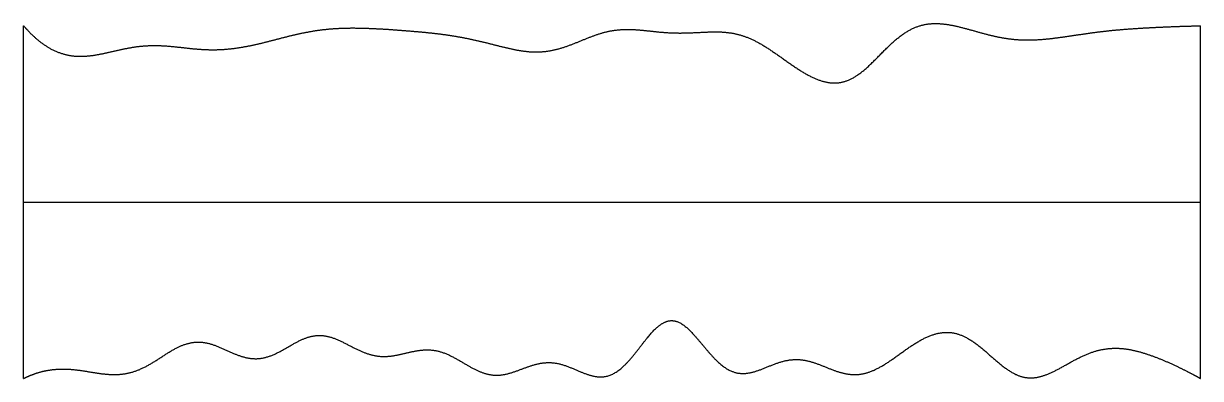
# Model space of a CAD drawing. Header units: millimetres. Extents: x 0 to 10, y 0 to 3.
import ezdxf

# ---------------------------------------------------------------- set-up
doc = ezdxf.new("R2010")
doc.units = ezdxf.units.MM
doc.layers.get('0').update_dxf_attribs({"linetype": 'CONTINUOUS'})

msp = doc.modelspace()

# ---------------------------------------------------------------- linework, layer by layer
for points in [[(0, 3), (0.019, 2.978), (0.056, 2.937), (0.113, 2.882), (0.189, 2.823), (0.286, 2.773), (0.383, 2.744), (0.482, 2.736), (0.582, 2.744), (0.682, 2.764), (0.784, 2.788), (0.885, 2.811), (0.986, 2.827), (1.088, 2.834), (1.189, 2.831), (1.291, 2.822), (1.392, 2.809), (1.494, 2.799), (1.595, 2.794), (1.697, 2.797), (1.798, 2.807), (1.899, 2.824), (2, 2.846), (2.101, 2.872), (2.201, 2.898), (2.301, 2.924), (2.402, 2.945), (2.502, 2.963), (2.603, 2.974), (2.704, 2.98), (2.806, 2.982), (2.908, 2.979), (3.01, 2.975), (3.112, 2.969), (3.213, 2.961), (3.315, 2.953), (3.416, 2.944), (3.516, 2.933), (3.617, 2.92), (3.717, 2.903), (3.818, 2.883), (3.919, 2.859), (4.02, 2.833), (4.122, 2.807), (4.223, 2.786), (4.325, 2.774), (4.426, 2.777), (4.526, 2.795), (4.626, 2.827), (4.726, 2.868), (4.824, 2.909), (4.923, 2.944), (5.023, 2.965), (5.123, 2.972), (5.223, 2.966), (5.325, 2.955), (5.428, 2.943), (5.531, 2.937), (5.635, 2.938), (5.737, 2.943), (5.839, 2.949), (5.939, 2.949), (6.037, 2.938), (6.133, 2.911), (6.228, 2.868), (6.324, 2.811), (6.421, 2.743), (6.52, 2.671), (6.621, 2.603), (6.723, 2.547), (6.824, 2.513), (6.923, 2.507), (7.019, 2.534), (7.111, 2.592), (7.201, 2.673), (7.289, 2.765), (7.379, 2.856), (7.471, 2.933), (7.566, 2.988), (7.666, 3.018), (7.768, 3.023), (7.872, 3.01), (7.976, 2.985), (8.079, 2.956), (8.181, 2.927), (8.281, 2.903), (8.381, 2.886), (8.48, 2.878), (8.58, 2.878), (8.681, 2.885), (8.782, 2.897), (8.884, 2.912), (8.986, 2.927), (9.088, 2.942), (9.19, 2.955), (9.291, 2.965), (9.392, 2.973), (9.493, 2.98), (9.594, 2.985), (9.695, 2.99), (9.796, 2.994), (9.878, 2.997), (9.939, 2.998), (9.98, 2.999), (10, 3)], [(0, 0), (0, 0.12), (0, 0.36), (0, 0.72), (0, 1.2), (0, 1.8), (0, 2.28), (0, 2.64), (0, 2.88), (0, 3)], [(10, 0), (10, 0.12), (10, 0.36), (10, 0.72), (10, 1.2), (10, 1.8), (10, 2.28), (10, 2.64), (10, 2.88), (10, 3)], [(0, 1.5), (0.4, 1.5), (1.2, 1.5), (2.4, 1.5), (4, 1.5), (6, 1.5), (7.6, 1.5), (8.8, 1.5), (9.6, 1.5), (10, 1.5)], [(0, 0), (0.02, 0.01), (0.061, 0.029), (0.122, 0.052), (0.203, 0.073), (0.306, 0.083), (0.41, 0.08), (0.514, 0.065), (0.618, 0.046), (0.722, 0.032), (0.826, 0.031), (0.928, 0.05), (1.029, 0.092), (1.129, 0.153), (1.227, 0.22), (1.326, 0.278), (1.425, 0.312), (1.525, 0.315), (1.625, 0.286), (1.727, 0.239), (1.829, 0.191), (1.931, 0.163), (2.033, 0.166), (2.134, 0.202), (2.235, 0.26), (2.334, 0.32), (2.434, 0.363), (2.533, 0.374), (2.632, 0.35), (2.732, 0.301), (2.833, 0.245), (2.935, 0.201), (3.038, 0.181), (3.141, 0.189), (3.245, 0.215), (3.348, 0.241), (3.451, 0.25), (3.552, 0.231), (3.652, 0.185), (3.752, 0.123), (3.851, 0.065), (3.95, 0.027), (4.05, 0.022), (4.15, 0.047), (4.252, 0.088), (4.355, 0.126), (4.459, 0.143), (4.564, 0.128), (4.668, 0.086), (4.772, 0.038), (4.874, 0.006), (4.974, 0.012), (5.07, 0.068), (5.164, 0.168), (5.255, 0.289), (5.343, 0.404), (5.431, 0.484), (5.519, 0.507), (5.607, 0.467), (5.696, 0.377), (5.788, 0.262), (5.882, 0.151), (5.978, 0.069), (6.078, 0.034), (6.179, 0.043), (6.282, 0.081), (6.386, 0.128), (6.491, 0.161), (6.595, 0.167), (6.698, 0.145), (6.8, 0.104), (6.901, 0.061), (7.001, 0.032), (7.1, 0.028), (7.198, 0.053), (7.298, 0.104), (7.398, 0.173), (7.499, 0.248), (7.602, 0.318), (7.706, 0.371), (7.809, 0.398), (7.911, 0.394), (8.011, 0.355), (8.108, 0.288), (8.203, 0.205), (8.297, 0.12), (8.391, 0.049), (8.485, 0.006), (8.582, -0.002), (8.681, 0.023), (8.782, 0.072), (8.884, 0.132), (8.988, 0.189), (9.092, 0.232), (9.195, 0.256), (9.299, 0.261), (9.401, 0.249), (9.503, 0.223), (9.605, 0.188), (9.705, 0.148), (9.804, 0.102), (9.883, 0.063), (9.942, 0.032), (9.981, 0.011), (10, 0)]]:
    msp.add_open_spline(points, degree=5)

doc.saveas('drawing.dxf')
